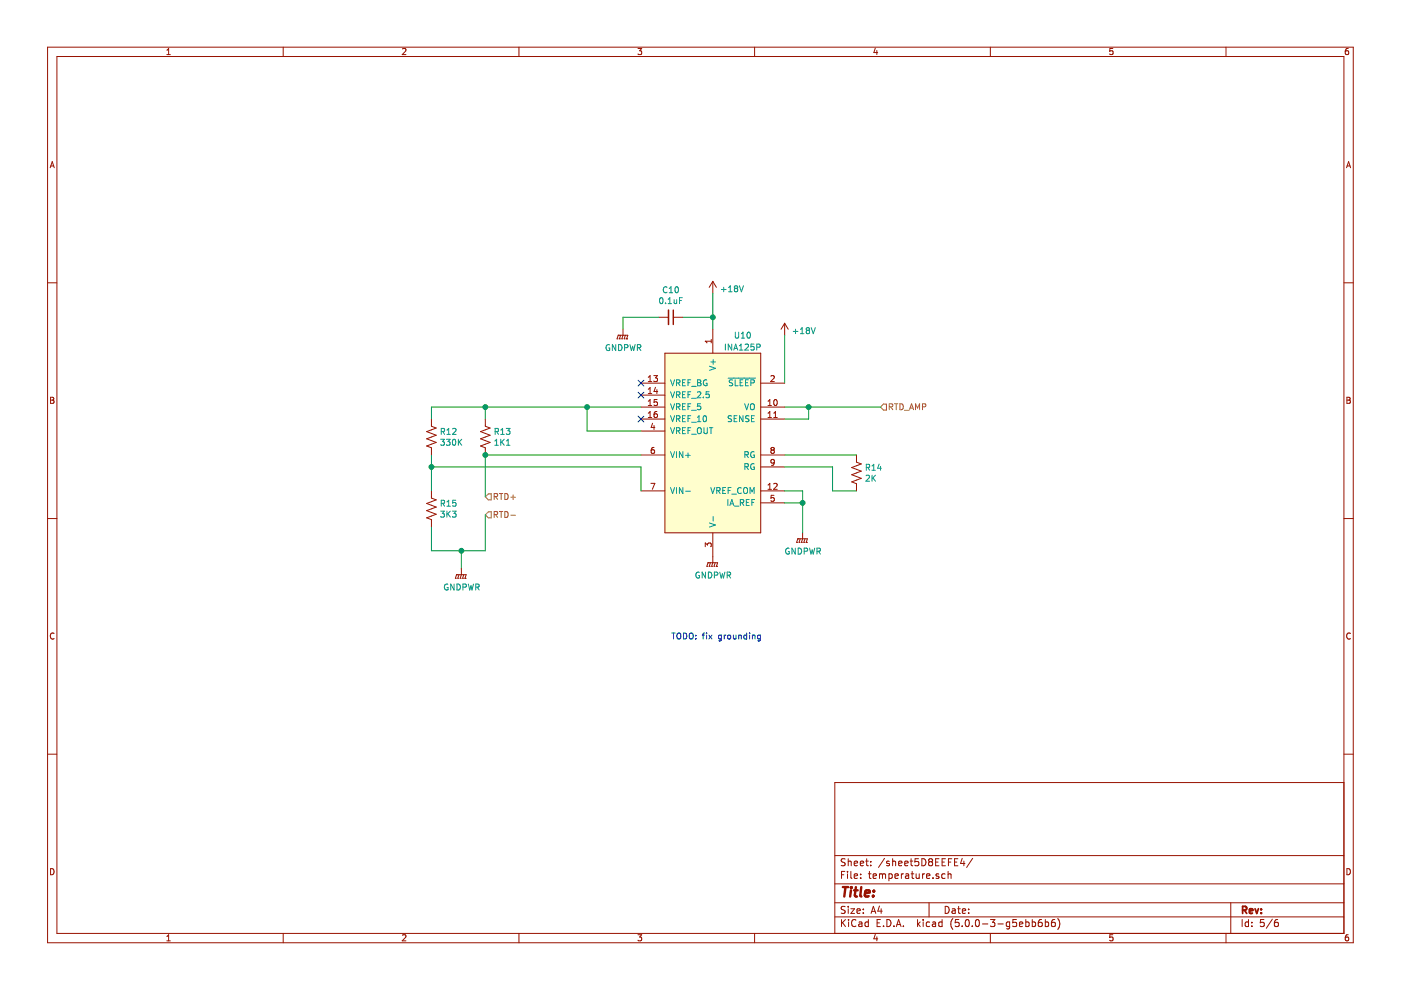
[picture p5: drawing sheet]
<svg xmlns="http://www.w3.org/2000/svg" width="297mm" height="210mm" viewBox="0 0 297 210" stroke-linecap="round" stroke-linejoin="round" font-family="sans-serif">
<g fill="none" stroke="#969400" stroke-width=".21">
<path d="M187.3 85.7h.6v1.2h-.6l-.6-.6zM188.5 86.3l.7-.1v-.5l-.7-.1v1.3M188.9 86.3l.4 .6M189.6 85.6h.8M190 85.6v1.3M190.8 85.6a.64 .64 0 0 1 .7 .6 .64 .64 0 0 1-.7 .7zM191.8 87h.9M192.8 86.9l.5-1.3 .4 1.3M193 86.5h.6M194.1 86.9v-1.3l.4 .9 .5-.9v1.3M195.6 86.3l.6-.1v-.5l-.6-.1v1.3M102.9 109.2l.6-.7h.7v1.3h-.7z"/>
<path d="M103.5 104.7h.7v1.3h-.7l-.6-.6zM104.8 105.3l.7-.1v-.4l-.7-.2v1.3M104.8 109.1l.7-.1v-.4l-.7-.2v1.3M105.1 105.3l.4 .6M105.1 109.1l.4 .6M105.9 104.6h.7M105.9 108.4h.7M106.2 104.6v1.3M106.2 108.4v1.3M107 104.6a.64 .64 0 0 1 .7 .7 .64 .64 0 0 1-.7 .6zM107 108.4a.64 .64 0 0 1 .7 .7 .64 .64 0 0 1-.7 .6zM108.3 105.4h1"/>
<path d="M108.3 109.2h1M108.8 104.9v1"/>
</g>
<path d="M141 74.9h20.3v38.1h-20.3z" fill-rule="evenodd" fill="#fffecd" stroke="#fffecd" stroke-width=".21"/>
<g fill="none" stroke="#981200" stroke-width=".21">
<path d="M10.1 10h276.8v189.9h-276.8zM12.1 12h272.8v185.9h-272.8zM35.4 11.6h.7M35.4 10.6l.4-.3v1.3M60 10v2M85.3 10.4l.5-.1 .3 .3-.8 1h.8M110 10v2M135.3 10.3h.8l-.5 .5 .4 .1v.5l-.2 .2-.5-.2M160 10v2M185.6 10.2l-.3 .9h.8M185.9 10.7v.9M210 10v2"/>
<path d="M235.9 10.3h-.6v.6l.6-.1v.6l-.1 .2-.5-.2M259.9 10v2M285.9 10.3h-.4l-.2 .3-.1 .7 .3 .3 .4-.2v-.6h-.4l-.3 .2M10.6 35.6l.5-1.3 .4 1.3M10.7 35.2h.7M285.5 35.6l.4-1.3 .5 1.3M285.6 35.2h.6M10.1 60h2M151.1 59.7v2.5M151.1 59.7l-.7 1.2M151.1 59.7l.8 1.2M284.9 60h2"/>
<path d="M130.8 71.8h.1M131.1 71.1h.1M131.1 71.1l-.3 .7M131.1 71.1h2l-.2 .7M131.3 71.8h.1M131.6 71.1l-.3 .7M131.8 71.8h.1M132.1 69.8v1.3l-.3 .7M132.3 71.8h.1M132.6 71.1l-.3 .7M132.9 71.8h.1M137.4 80l.4-.4v1.3"/>
<path d="M138.6 79.6h.8l-.4 .5 .3 .1 .1 .5-.3 .2-.5-.1M139.7 67.3h2M141 74.9h20.3v38.1h-20.3zM142.8 67.3h2M150.8 72v.7M150.8 72.3h-1.3l.4 .4M151.1 69.8v5.1M163.4 79.8l.5-.2 .3 .4-.8 .9h.8M166.4 68.5l-.8 1.3M166.4 68.5v2.6M166.4 68.5l.7 1.3M10.7 84.2h.5l.2 .3-.2 .3 .3 .3-.3 .4h-.5z"/>
<path d="M10.7 84.8h.5M91.5 88.8v1.6l1 .4-2 .7 2 .8-2 .7 2 .8-2 .8 1 .3v1.6M102.9 88.8v1.6l1 .4-2 .7 2 .8-2 .7 2 .8-2 .8 1 .3v1.6M135.9 86.3h5.1M135.9 88.8h5.1M135.9 81.2h5.1M135.9 83.8h5.1M135.9 91.4h5.1M135.9 96.5h5.1M137.4 86h.8M137.4 88.5h.8M137.4 80.9h.8"/>
<path d="M137.4 82.5l.4-.3v1.2M137.4 85.1l.4-.4v1.3M137.4 87.6l.4-.3v1.2M137.4 83.4h.8M138.4 89.7l-.3 .9h.7M138.7 90.2v.9M138.7 94.9h-.3a.79 .79 0 0 0-.1 1.2h.4l.1-.5-.3-.3h-.2l-.2 .3M139 82.1l-.3 .9h.8M139.3 87.3l-.5 .1-.1 .4v.6l.6 .1 .1-.2-.1-.5-.4-.1-.2 .3M139.3 82.6v.8M139.3 84.7h-.6v.6l.4-.1 .3 .2v.4l-.3 .2-.4-.1M161.3 86.3h5.1"/>
<path d="M161.3 88.8h5.1M161.3 81.2h5.1M161.3 96.5h5.1M161.3 99h5.1M162.8 86h.8M162.8 85.1l.4-.4v1.3M162.8 87.6l.4-.3v1.2M162.8 88.5h.8M163.7 95.4l-.3-.2 .3-.3h.2l.3 .2-.3 .3M163.7 95.4l-.3 .3v.2l.3 .2h.4l.1-.2v-.2l-.3-.3M163.7 95.4h.2M164.1 88.5h.7"/>
<path d="M164.1 87.6l.3-.3v1.2M164.2 84.8l.2-.1a.67 .67 0 0 1 .4 .6 .67 .67 0 0 1-.4 .7l-.3-.5zM164.2 98l-.3 .2-.3-.1-.2-.1 .1-.5 .4-.1 .3 .3-.2 .8-.4 .2M181.6 96.5v1.5l1 .4-2 .7 2 .8-2 .8 2 .7-2 .8 1 .4v1.5M285.6 84.2h.4l.3 .3-.3 .3 .3 .3-.2 .4h-.5zM285.6 84.8h.4M10.1 109.9h2M91.5 104.1v1.5l1 .4-2 .7 2 .8-2 .8 2 .7-2 .8 1 .4v1.5M135.9 104.1h5.1M138 102.5h.8l-.5 1.3M149.5 115.9v-.8l.5 .5 .1-.4 .5-.1 .2 .3-.1 .5M150.1 119.3h.1"/>
<path d="M150.1 119.3l-.2 .8M150.1 119.3h2l-.2 .8M150.6 119.3l-.2 .8M151.1 113v6.3l-.2 .8M151.6 119.3l-.2 .8M161.3 104.1h5.1M161.3 106.6h5.1M162.8 102.8l.4-.3v1.3M162.8 103.8h.8M164.1 102.6l.4-.1 .3 .3-.8 1h.8M164.1 105h-.6l-.1 .6 .5-.1 .3 .3v.3l-.3 .2-.5-.1M168.9 115h.1"/>
<path d="M169.2 114.2h.1M169.2 114.2l-.3 .8M169.2 114.2h2l-.3 .8M169.4 115h.1M169.7 114.2l-.3 .8M169.9 115h.1M170.2 113v1.2l-.3 .8M170.4 115h.1M170.7 114.2l-.3 .8M170.9 115h.1M284.9 109.9h2M11.5 134.3a.58 .58 0 0 0-.8 .5 .58 .58 0 0 0 .8 .6"/>
<path d="M96.6 122.6h.1M96.8 121.9h.1M96.8 121.9l-.2 .7M96.8 121.9h2l-.2 .7M97.1 122.6h.1M97.3 121.9l-.2 .7M97.6 122.6h.1M97.8 120.6v1.3l-.2 .7M98.1 122.6h.1M98.3 121.9l-.2 .7M98.6 122.6h.1M149.9 120.1h.1"/>
<path d="M150.4 120.1h.1M150.9 120.1h.1M151.4 120.1h.1M151.9 120.1h.1M286.3 134.3a.58 .58 0 0 0-.8 .5 .58 .58 0 0 0 .8 .6M10.1 159.9h2M284.9 159.9h2M284.9 165.9h-107.9v32M10.7 184.2a.65 .65 0 0 1 .8 .6 .65 .65 0 0 1-.8 .7zM35.4 198.5l.4-.3v1.3M35.4 199.5h.7M60 197.9v2"/>
<path d="M85.3 198.3l.5-.1 .3 .3-.8 1h.8M110 197.9v2M135.3 198.2h.8l-.5 .5 .4 .1v.6l-.2 .1-.5-.1M160 197.9v2M177 194.4h107.9M177 191.4h107.9M177 187.4h107.9M177 181.4h107.9M178.4 185.5h.5M178.4 195v1.5M178.6 195.6l.7 .9M179.1 184.8h-.7v1.5"/>
<path d="M179.2 192.2h-.6l-.3 .2 .2 .4 .6 .3v.4l-.2 .2-.6-.1M179.2 182.1h-.6l-.3 .2 .2 .4 .6 .3v.4l-.2 .2-.6-.1M179.3 195l-.9 .8M179.7 184.8v.1M179.7 185.3v1M179.8 182.1v1.5M179.8 192.2v.1M179.8 192.7v1M179.8 182.7l.2-.1h.4l.1 1M179.9 195v.1M179.9 195.5v1M180.4 192.7h.8l-.8 1h.8"/>
<path d="M180.4 184.8v1.3l.2 .2M181.1 183.1l.7-.2v-.3h-.5l-.2 .2 .1 .7h.6M181.1 185.8l.7-.2v-.3h-.5l-.2 .2 .1 .7h.6M181.5 195.1a.59 .59 0 0 0-.8 0 .59 .59 0 0 0-.1 .7 .56 .56 0 0 0 .2 .6 .56 .56 0 0 0 .7-.1M181.7 193.2l.7-.2-.1-.2-.4-.1-.2 .2 .1 .7h.5M182.1 195.5h.6l.1 1M182.4 183.1l.7-.2-.1-.3h-.4l-.2 .2 .1 .7h.5M182.5 186.1v.2M182.5 185.3v.2M182.8 195.8l-.5 .1-.3 .2 .3 .4 .5-.1M183 193.5v.2M183 192.8v.1"/>
<path d="M183.5 182.6h.6M183.7 182.1v1.3l.4 .2M184.1 195.5h-.4l-.3 .2 .1 .6 .2 .2 .4-.1M184.1 195v1.5M184.1 185.3h.6M184.3 184.8v1.3l.4 .2M184.6 183.4v.2M184.6 182.6v.2M184.7 193.7l.5-1.5 .5 1.5M184.8 193.2h.8M185.1 185.8l.7-.2v-.3h-.5l-.2 .2 .1 .7h.6M185.6 198.1l-.3 .9h.8"/>
<path d="M185.9 198.6v.9M186 195.7h.5M186.5 192.1l-.4 1.1h1M186.5 185.4l.4-.1 .2 .2M186.5 185.3v1M186.7 195h-.7v1.5h.7M186.8 192.7v1M187.1 185.5l.2-.2h.4l.1 1M187.1 185.5v.8M187.3 196.3v.2M187.5 182l-1.2 1.9M188 195a.76 .76 0 0 1 .9 .7 .76 .76 0 0 1-.9 .8z"/>
<path d="M188.5 185.3h.4l.3 .2-.1 .6-.2 .2-.4-.1M188.5 185.3v1.5M188.5 182.6h-.3l-.2 .2v.2l.5 .1v.4h-.5M189.3 182.7l.2-.1h.3l.1 1M189.3 182.1v1.5M189.5 196.3v.2M189.7 185.8l.8-.2-.1-.3h-.4l-.3 .2 .1 .7h.6M190 196.5l.5-1.5 .5 1.5M190.2 196h.7M190.5 183.1l.7-.2v-.3h-.4l-.3 .2 .1 .7h.6M191.1 185.3v1M191.5 196.3v.2"/>
<path d="M191.5 185.3l-.4 .2M191.8 183.1l.7-.2v-.3h-.5l-.2 .2 .1 .7h.6M192 185.3h.6l.1 1M192.7 185.6l-.8 .3 .3 .4 .5-.1M193 182.6h.5M193.2 185.3h.6M193.2 182.1v1.3l.3 .2M193.4 184.8v1.3l.4 .2M194.2 185.3l.1 .9 .4 .1 .2-.2M194.5 195v1.5M194.7 195.9l.4 .6M194.7 182.1h-.7v.7l.7-.1 .1 .2-.1 .5-.2 .2-.5-.2"/>
<path d="M194.9 185.3v1M195.1 195.5l-.6 .5M195.5 182.1a.76 .76 0 0 1 .8 .7 .76 .76 0 0 1-.8 .8zM195.6 185.3v1M195.7 195v.1M195.7 195.5v1M196 185.3l-.4 .2M196.4 185.8l.8-.2-.1-.3h-.4l-.3 .2 .1 .7h.6M197 191.4v3M197.1 195.5h-.4l-.3 .2v.6l.3 .2 .4-.1M197.2 182.7l-.3 .3v.3l.3 .3h.3l.2-.3v-.3l-.2-.3M197.2 182.7l-.3-.3 .3-.3h.3l.2 .2-.2 .4"/>
<path d="M197.2 182.7h.3M197.7 195.5h.6l.1 1M197.8 186.1v.2M198.4 195.8l-.7 .3 .2 .4 .5-.1M198.4 182.8h.5M199 185.3h-.3l-.3 .2 .1 .2 .5 .1v.4h-.6M199.1 182.1h-.7v1.5h.7M199.7 195.5h-.4l-.3 .2 .1 .6 .2 .2 .4-.1M199.7 195v1.5M199.7 182.8h.5M200.4 185.3h-.5l-.2 .2 .1 .7h.6M200.4 192.2a.75 .75 0 0 1 .8 .7 .75 .75 0 0 1-.8 .8z"/>
<path d="M200.5 182.1h-.8v1.5h.8M201 185.4l.2-.1h.4v1M201 184.8v1.5M201.1 182.8h.5M201.8 182.1h-.7v1.5M201.9 192.8h.6v.9M202 194.8a1.71 1.71 0 0 0 0 2.2M202.4 182.8h.5M202.5 193l-.5 .1-.2 .2 .2 .4 .5-.1M203 192.7h.6M203.1 182.1h-.7v1.5h.7M203.2 192.2v1.3l.4 .2"/>
<path d="M203.3 195h-.7l-.1 .7 .7-.1 .2 .2-.1 .5-.2 .2-.6-.2M204 196.3v.2M204 182l-.3 1.1h.9M204 193.2l.7-.2v-.2l-.5-.1-.2 .2 .1 .7h.6M204.4 182.6v1M204.9 195h.1a.81 .81 0 0 1 .5 .7 .81 .81 0 0 1-.5 .8 .95 .95 0 0 1-.1-1.5zM205.4 193.5v.2M205.4 192.8v.1M206.1 196.3v.2M206.2 182l-1.3 1.9M207 195h.3a.85 .85 0 0 1-.1 1.5 1 1 0 0 1-.2-1.5zM208.3 195.9h1.1"/>
<path d="M210 197.9v2M210 195h.9l-.5 .5 .5 .2v.6l-.3 .2-.6-.2M211.6 195.9h1.1M214.1 195.5h-.5l-.3 .2 .1 .6 .2 .2 .5-.1M214.1 195.5l-.1 1.3-.2 .2-.4-.1M215.5 195h-.7l-.1 .7 .7-.1 .1 .7-.2 .2-.6-.2M216.1 196l.8-.2-.1-.3h-.5l-.2 .2 .1 .7h.6M217.5 195.5h.4l.3 .2-.1 .7h-.6M217.5 195v1.5M218.9 195.5h.4l.3 .2-.1 .6-.2 .2-.4-.1M218.9 195v1.5M220.8 195h-.4a1.11 1.11 0 0 0-.1 1.4l.4 .1 .2-.2 .1-.5-.3-.3-.4 .1-.2 .2"/>
<path d="M221.6 195.5h.5l.2 .2-.1 .7h-.6M221.6 195v1.5M223.6 195h-.4a1.16 1.16 0 0 0-.2 1.4l.5 .1 .2-.2 .1-.5-.3-.3-.5 .1-.1 .2M224.3 194.8a1.71 1.71 0 0 1 0 2.2M235.9 198.2h-.6v.6l.6-.1v.7l-.1 .1-.5-.1M259.9 197.9v2M260.9 191.4v6.5M263.4 195v1.5M264.7 195.5h-.4l-.3 .2 .1 .7h.6M264.7 195v1.5M265.4 196.3v.2M265.4 195.5v.2"/>
<path d="M268 195h-.7l-.1 .7 .7-.1 .2 .2-.1 .5-.2 .2-.6-.2M269.8 194.9l-1.3 1.9M270.9 195h-.4a.96 .96 0 0 0 0 1.5l.5-.2 .1-.5-.3-.3-.5 .1-.1 .2M285.6 184.2a.65 .65 0 0 1 .7 .6 .65 .65 0 0 1-.7 .7zM285.9 198.2h-.4l-.2 .3-.1 .7 .3 .3 .4-.1v-.7h-.4l-.3 .2"/>
</g>
<g fill="none" stroke="#009596" stroke-width=".21">
<path d="M129.2 73.1a.57 .57 0 0 0-.7 .6 .57 .57 0 0 0 .8 .5v-.4h-.3M130.5 73.1v1.2l-.7-1.2v1.2M131.2 73.1a.64 .64 0 0 1 .7 .6 .64 .64 0 0 1-.7 .6zM132.4 73.7h.6l.2-.2-.1-.3-.7-.1v1.2M133.6 73.1l.3 1.2 .2-.9 .2 .9 .4-1.2M135.1 73.7h.6l.2-.2-.1-.3-.7-.1v1.2M135.4 73.7l.5 .6M140 63.2l.1-.1a.67 .67 0 0 1 .5 .6 .67 .67 0 0 1-.5 .7l-.3-.5zM141.1 64.3v.1M141.4 60.9a.56 .56 0 0 0-.8 .5 .56 .56 0 0 0 .8 .5M141.7 64.4h.7M141.7 63.5l.3-.4v1.3"/>
<path d="M141.9 62.1h.7M141.9 61.2l.4-.4v1.3M142.9 63.5l.1 .8h.5M143.2 60.9l.2-.1a.67 .67 0 0 1 .5 .6 .67 .67 0 0 1-.5 .7l-.3-.5zM143.5 63.5v.9M144.1 63.7h.4M144.7 63.1h-.6v1.3M150.4 77.7l1.3 .4-1.3 .4M150.7 76.7h1M151.2 76.3v.9M153 61.4h.9M153.4 60.9v1"/>
<path d="M153.8 73v1.2M154.5 61.9h.7M154.5 61l.3-.4v1.3M155.1 73v1.2l-.7-1.2v1.2M155.6 74.2l.4-1.2 .4 1.2M155.7 73.9h.6M155.9 70.4v1.1l.2 .2h.3l.2-.2v-1.1M155.9 61.2l-.2 .2v.2l.2 .3h.3l.2-.3v-.3l-.2-.1M155.9 61.2l-.2-.3 .2-.3 .5 .1v.3l-.2 .2M155.9 61.2h.3M156.8 60.6l.4 1.3 .4-1.3M156.8 74.2h.7"/>
<path d="M156.8 73.3l.3-.3v1.2M157.2 70.8l.3-.4v1.3M157.2 71.7h.7M158 73.1l.5-.1 .2 .3-.8 .9h.8M158.5 70.5l.2-.1a.67 .67 0 0 1 .4 .7 .67 .67 0 0 1-.4 .6l-.3-.5zM159.9 73h-.6l-.1 .6 .2-.2 .5 .2v.5l-.2 .1-.5-.1M160.4 73.6l.7-.1v-.4l-.7-.1v1.2M168.2 70.3h1M168.7 69.8v.9M169.7 70.7h.7M169.7 69.8l.4-.3v1.2M171.2 70l-.3 .3v.2l.3 .2h.2l.2-.2v-.4l-.2-.1"/>
<path d="M171.2 70l-.3-.2 .3-.3 .4 .1v.3l-.2 .1M171.2 70h.2M172 69.5l.4 1.2 .5-1.2M93.4 93.1h.8l-.4 .5 .4 .1v.6l-.2 .1-.6-.1M93.6 91.5l.6-.1v-.4l-.6-.2v1.3M93.9 91.5l.4 .6M94.6 93.1h.8l-.4 .5 .4 .1v.5l-.2 .2-.6-.1M94.7 92.1h.8M94.7 91.2l.4-.4v1.3M96 91l.4-.2 .3 .4-.8 .9h.8M96.1 93.2l.1-.1a.69 .69 0 0 1 .4 .7 .69 .69 0 0 1-.4 .6 .83 .83 0 0 1-.1-1.2zM97.2 93.1v1.3"/>
<path d="M97.4 93.7l.5 .7M97.9 93.1l-.7 .8M104.9 94.4h.7M104.9 93.5l.4-.4v1.3M105 91.5l.6-.1v-.4l-.6-.2v1.3M105.3 91.5l.4 .6M106.2 92.1h.7M106.2 91.2l.4-.4v1.3M106.2 93.1v1.3M106.4 93.7l.5 .7M106.9 93.1l-.7 .8M107.3 90.8h.8l-.4 .5 .3 .1 .1 .5-.2 .2-.6-.1"/>
<path d="M107.4 94.4h.7M107.4 93.5l.3-.4v1.3M142.2 80.5l.4 1.3 .4-1.3M142.2 83.1l.4 1.2 .4-1.2M142.2 85.6l.4 1.3 .4-1.3M142.2 88.1l.4 1.3 .4-1.3M142.2 90.7l.4 1.2 .4-1.2M142.2 95.8l.4 1.2 .4-1.2M143.4 86.3l.6-.1 .2-.2-.1-.3-.7-.1v1.3M143.4 88.8l.6-.1 .2-.1-.1-.3-.7-.2v1.3M143.4 81.2l.6-.1 .2-.1-.1-.3-.7-.2v1.3M143.4 83.7h.6l.2-.2-.1-.3-.7-.1v1.2"/>
<path d="M143.4 91.3h.6l.2-.2-.1-.3-.7-.1v1.2M143.4 95.8v1.2M143.7 81.2l.5 .6M143.7 83.7l.5 .6M143.7 86.3l.5 .6M143.7 88.8l.5 .6M143.7 91.3l.5 .6M144.7 88.7h.4M144.7 81.1h.4M144.7 83.7h.4M144.7 86.2h.4M144.7 91.3h.4"/>
<path d="M144.8 95.8v1.2l-.8-1.2v1.2M145.3 85.6h-.6v1.3h.6M145.3 88.1h-.6v1.3h.6M145.3 80.5h-.6v1.3h.6M145.3 83.1h-.6v1.2h.6M145.3 90.7h-.6v1.2h.6M145.4 96.5h1M145.9 88.7h.4M145.9 81.1h.4M145.9 96.1v.9M145.9 83.7h.4M145.9 86.2h.4"/>
<path d="M145.9 91.3h.4M146.5 85.6h-.6v1.3M146.5 88.1h-.6v1.3M146.5 80.5h-.6v1.3M146.5 83.1h-.6v1.2M146.5 90.7h-.6v1.2M146.6 81.9h1M146.6 84.5h1M146.6 87h1M146.6 89.5h1M146.6 92.1h1M147.9 89.4h.7"/>
<path d="M147.9 83.2l.4-.1 .3 .3-.8 .9h.8M147.9 88.5l.3-.4v1.3M147.9 80.5h.4l.3 .3-.3 .3 .3 .3-.2 .4h-.5zM147.9 81.1h.4M147.9 90.9l.3-.2a.44 .44 0 0 1 .5 .4l-.1 .7-.4 .1-.3-.1zM148.5 85.6h-.6v.6l.4-.1 .3 .2v.3l-.3 .3-.4-.2M149.1 84.2v.1M149.2 88.3l.2-.2a.69 .69 0 0 1 .4 .7 .69 .69 0 0 1-.4 .6l-.3-.5zM149.3 90.7v1l.2 .2h.4l.1-.2v-1M149.9 80.6a.57 .57 0 0 0-.8 .6 .57 .57 0 0 0 .8 .5v-.4h-.2M150.3 83.1h-.6v.6l.2-.2 .4 .2v.5l-.1 .1-.5-.1M150.4 90.7h.7"/>
<path d="M150.7 90.7v1.2M154.4 80.2h5.8M155.1 88.2l-.5-.1-.2 .2v.3l.6 .3 .1 .3-.2 .2h-.5M155.3 80.6l-.4-.1-.3 .3 .1 .3 .6 .2v.4l-.2 .1-.5-.1M155.6 88.7h.5M155.9 80.5v1.3h.6M156.3 88.1h-.7v1.3h.7M156.9 81.1h.4M157.5 88.1v1.3l-.7-1.3v1.3M157.5 80.5h-.6v1.3h.6M157.9 85.6l.4 1.3 .4-1.3M157.9 96.4l.7-.1v-.4l-.7-.1v1.2"/>
<path d="M157.9 99l.7-.1v-.5l-.7-.1v1.3M158.1 81.1h.4M158.2 96.4l.5 .6M158.2 99l.5 .6M158.7 80.5h-.6v1.3h.6M158.8 88.2l-.5-.1-.2 .2 .1 .4 .5 .2 .1 .3-.3 .2h-.4M159.2 85.8l.2-.2a.44 .44 0 0 1 .5 .4v.7l-.5 .2-.2-.2zM159.2 81.2l.7-.1v-.4l-.7-.2v1.3M159.3 88.7h.5M159.9 95.8a.57 .57 0 0 0-.8 .6 .57 .57 0 0 0 .8 .5v-.4h-.2M159.9 98.4a.57 .57 0 0 0-.8 .5 .57 .57 0 0 0 .8 .5v-.4h-.2M159.9 88.1h-.6v1.3h.6"/>
<path d="M183.7 99.1h.6v-.5l-.6-.2v1.3M184 99.1l.4 .6M184.9 98.8l.3-.4v1.3M184.9 99.7h.7M186.4 98.4l-.3 .9h.8M186.7 98.9v.8M93.4 108.4h.8l-.4 .5 .4 .1v.5l-.2 .1-.6-.1M93.9 106.7l.4 .6M94.2 106.7h-.6M94.2 106.6v-.5h-.6v1.2M94.2 106.6v.1M94.7 106.4l.4-.3v1.2"/>
<path d="M94.7 107.3h.8M94.7 108.4v1.2M95 108.9l.5 .7M95.5 108.4l-.8 .7M95.9 108.4h.8l-.4 .5 .3 .1 .1 .4-.3 .2-.5-.1M96 106.6h.6l.1 .5-.3 .2-.4-.1M96 106.6v.1M96.6 106.1h-.6v.6M142.2 103.4l.4 1.2 .4-1.2M143.4 103.4v1.2M144.8 103.4v1.2l-.8-1.2v1.2M145.4 104.2h1"/>
<path d="M150.4 110.9l1.3 .4-1.3 .4M150.7 103.4l.4 1.2 .4-1.2M151.2 109.5v1M152 104h.6v-.5l-.6-.1v1.2M152.3 104l.4 .6M153.2 104h.4M153.8 103.4h-.6v1.2h.6M154.3 105.9v1.3M154.4 104h.4M154.7 107.2l.5-1.3 .4 1.3M154.9 106.8h.6M155 103.4h-.6v1.2"/>
<path d="M155.2 104.8h.9M155.7 107.3h1M157 106.6l.7-.1v-.5l-.7-.1v1.3M157.1 103.5a.55 .55 0 0 0-.7 .1 .55 .55 0 0 0 0 .7l.4 .3 .3-.1M157.3 106.6l.4 .6M157.7 103.5l.2-.1a.45 .45 0 0 1 .6 .4l-.1 .7-.5 .1-.2-.1zM158.2 106.5h.5M158.8 105.9h-.6v1.3h.6M159 104.6v-1.2l.5 .9 .4-.9v1.2M159.4 106.5h.4M160 105.9h-.6v1.3M167.3 116.3a.57 .57 0 0 0-.7 .6 .57 .57 0 0 0 .8 .5v-.4h-.3"/>
<path d="M168.6 116.2v1.3l-.7-1.3v1.3M169.2 116.2a.64 .64 0 0 1 .8 .7 .64 .64 0 0 1-.8 .6zM170.5 116.9l.6-.1 .1-.2v-.3l-.7-.1v1.3M171.6 116.2l.3 1.3 .3-.9 .2 .9 .3-1.3M173.2 116.9l.6-.1 .2-.2-.1-.3-.7-.1v1.3M173.5 116.9l.5 .6M183.6 100.9l.5-.1 .3 .3-.8 .9h.8M184.9 100.8v1.2M185.1 101.3l.5 .7M185.6 100.8l-.7 .7M95 123.9a.57 .57 0 0 0-.8 .6 .57 .57 0 0 0 .8 .5v-.4h-.2M96.3 123.8v1.3l-.7-1.3v1.3"/>
<path d="M96.9 123.8a.64 .64 0 0 1 .7 .7 .64 .64 0 0 1-.7 .6zM98.1 124.5l.7-.1 .1-.1-.1-.3-.7-.2v1.3M99.3 123.8l.3 1.3 .3-.9 .2 .9 .3-1.3M100.9 124.5l.6-.1 .1-.1-.1-.3-.6-.2v1.3M101.2 124.5l.4 .6M148.3 121.4a.57 .57 0 0 0-.8 .5 .57 .57 0 0 0 .8 .5v-.4h-.2M149.6 121.3v1.3l-.7-1.3v1.3M150.2 121.3a.64 .64 0 0 1 .7 .6 .64 .64 0 0 1-.7 .7zM151.5 122l.6-.1 .1-.2-.1-.3-.6-.1v1.3M152.6 121.3l.3 1.3 .3-1 .2 1 .3-1.3M154.2 122l.6-.1 .1-.2-.1-.3-.6-.1v1.3M154.5 122l.4 .6"/>
</g>
<g fill="none" stroke="#009300" stroke-width=".21">
<path d="M139.7 67.3h-7.6v2.5M144.8 67.3h6.3M151.1 62.2v7.6M166.4 71.1v10.1M91.5 96.5v7.6M91.5 99h44.4v5.1M102.9 86.3v2.5M124.5 86.3v5.1h11.4M135.9 86.3h-44.4v2.5M135.9 96.5h-33v8.9M166.4 86.3h20.3M166.4 96.5h15.2"/>
<path d="M166.4 99h10.1v5.1h5.1M171.4 86.3v2.5h-5M97.8 116.8v3.8M102.9 109.2v7.6h-11.4v-5.1M166.4 104.1h3.8v8.9M166.4 106.6h3.8"/>
</g>
<path d="M135.3 88.2l1.2 1.3M135.3 80.6l1.2 1.2M135.3 83.2l1.2 1.2M136.5 88.2l-1.2 1.3M136.5 80.6l-1.2 1.2M136.5 83.2l-1.2 1.2" fill="none" stroke="#011996" stroke-width=".21"/>
<path d="M141.7 65.7v3.1" fill="none" stroke="#981200" stroke-width=".33"/>
<path d="M142.8 65.7v3.1" fill="none" stroke="#981200" stroke-width=".3"/>
<g fill="none" stroke="#0327cd" stroke-width=".21">
<path d="M142.4 134.2h.8M142.8 134.2v1.3M143.6 134.4l.2-.2a.44 .44 0 0 1 .6 .4l-.1 .7-.5 .2-.3-.4zM144.9 134.2a.64 .64 0 0 1 .7 .6 .64 .64 0 0 1-.7 .7zM146.2 134.4l.2-.2a.45 .45 0 0 1 .6 .4l-.1 .7-.5 .2-.2-.2zM147.5 135.4v.1M147.5 134.7v.1M148.9 134.6h.5M149.4 134.2l-.3 .2v1.1M149.8 134.2v.1M149.8 134.6v.9M150.3 134.6l.7 .9"/>
<path d="M151 134.6l-.7 .9M153 134.7l-.4-.1-.3 .3 .2 .5h.5M153 134.6v1.1l-.3 .2-.3-.1M153.5 134.6v.9M153.9 134.6l-.4 .3M154.3 134.8l.2-.2 .4 .2-.1 .6h-.5zM155.5 134.6v.8h.5M156 134.6v.9M156.6 134.8l.5-.1 .1 .8M156.6 134.6v.9M158.3 134.7l-.3-.1-.3 .3 .1 .5h.5M158.3 134.2v1.3"/>
<path d="M158.9 134.2v.1M158.9 134.6v.9M159.5 134.8l.5-.1 .1 .8M159.5 134.6v.9M161.2 134.7l-.3-.1-.3 .3 .2 .5h.4M161.2 134.6v1.1l-.2 .2-.3-.1"/>
</g>
<g fill="#009300" stroke="#009300" stroke-width=".21">
<circle cx="97.8" cy="116.8" r=".51"/>
<circle cx="124.5" cy="86.3" r=".51"/>
<circle cx="102.9" cy="86.3" r=".51"/>
<circle cx="102.9" cy="96.5" r=".51"/>
<circle cx="91.5" cy="99" r=".51"/>
<circle cx="151.1" cy="67.3" r=".51"/>
<circle cx="170.2" cy="106.6" r=".51"/>
<circle cx="171.4" cy="86.3" r=".51"/>
</g>
<path d="M263.5 193l.7-.1 .1-.2-.1-.4-.2-.1h-.5v1.5M263.8 193l.5 .7M264.9 193.2l.7-.2-.1-.2-.4-.1-.2 .2 .1 .7h.5M266.1 192.7l.4 1 .3-1M267.4 193.5v.2M267.4 192.8v.1" fill="none" stroke="#981200" stroke-width=".38"/>
<path d="M178.7 188.1h1.1M179.3 188.1l-.3 2M180.4 188.8l-.2 1.3M180.5 188.1v.2M180.5 188.1l.1 .1-.1 .1M181.1 188.8h.7M181.5 188.1l-.3 1.7 .1 .2 .4 .1M182.6 188.1l-.2 1.7 .2 .3M183.4 189.4l1-.2-.1-.4h-.5l-.4 .2v1h.8M185.1 189.9v.2M185.3 188.8l.1 .1-.2 .1M185.3 188.8l-.1 .2" fill="none" stroke="#981200" stroke-width=".51"/>
</svg>
